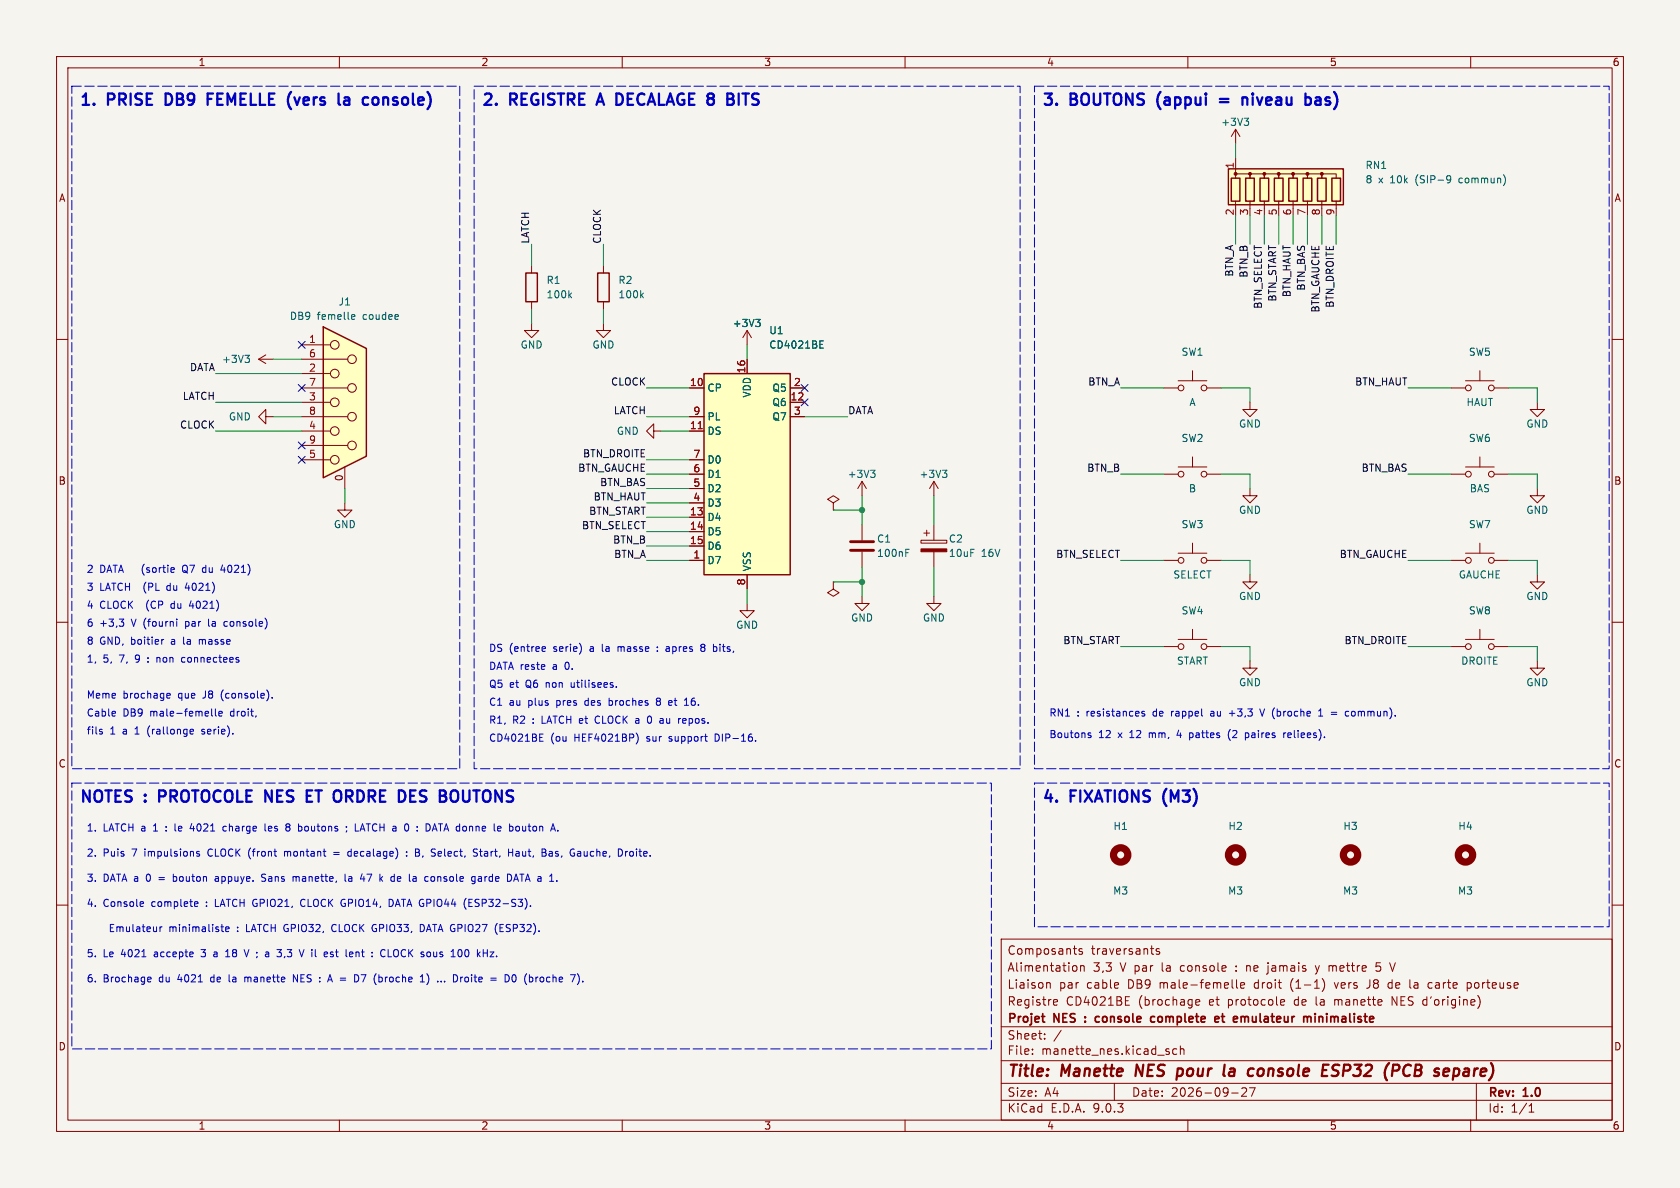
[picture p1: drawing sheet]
<svg xmlns="http://www.w3.org/2000/svg" width="297mm" height="210mm" viewBox="0 0 297 210" stroke-linecap="round" stroke-linejoin="round" font-family="sans-serif">
<defs><g id="words">
<g font-size="2.8" fill="#0000c2">
<text x="14" y="18.8">1.</text>
<text x="19.2" y="18.8">PRISE</text>
<text x="30.1" y="18.8">DB9</text>
<text x="38.4" y="18.8">FEMELLE</text>
<text x="53.4" y="18.8">(vers</text>
<text x="63.1" y="18.8">la</text>
<text x="68.3" y="18.8">console)</text>
<text x="85.1" y="18.8">2.</text>
<text x="90.3" y="18.8">REGISTRE</text>
<text x="106.6" y="18.8">A</text>
<text x="110.6" y="18.8">DECALAGE 8</text>
<text x="131.9" y="18.8">BITS</text>
<text x="184.1" y="18.8">3.</text>
<text x="189.3" y="18.8">BOUTONS</text>
<text x="205.5" y="18.8">(appui</text>
<text x="217.3" y="18.8">=</text>
<text x="222.1" y="18.8">niveau</text>
<text x="234.1" y="18.8">bas)</text>
<text x="14" y="142">NOTES</text>
<text x="25.7" y="142">:</text>
<text x="29" y="142">PROTOCOLE NES</text>
<text x="56.7" y="142">ET</text>
<text x="62.4" y="142">ORDRE</text>
<text x="74.6" y="142">DES</text>
<text x="82.6" y="142">BOUTONS</text>
<text x="184.1" y="142">4.</text>
<text x="189.3" y="142">FIXATIONS</text>
<text x="206.5" y="142">(M3)</text>
</g>
<g font-size="2.8" fill="#840000">
<text x="178" y="190.9">Title:</text>
<text x="187.7" y="190.9">Manette</text>
<text x="201.6" y="190.9">NES</text>
<text x="209.7" y="190.9">pour</text>
<text x="218.7" y="190.9">la</text>
<text x="223.9" y="190.9">console</text>
<text x="237.8" y="190.9">ESP32</text>
<text x="249.6" y="190.9">(PCB</text>
<text x="259.3" y="190.9">separe)</text>
</g>
<g font-size="2.1" fill="#840000">
<text x="178" y="172">Alimentation</text>
<text x="178" y="169">Composants</text>
<text x="192.9" y="169">traversants</text>
<text x="193.2" y="172">3,3</text>
<text x="198.1" y="172">V par</text>
<text x="205.6" y="172">la</text>
<text x="209.1" y="172">console</text>
<text x="219" y="172">: ne</text>
<text x="225" y="172">jamais</text>
<text x="233.6" y="172">y mettre</text>
<text x="244.6" y="172">5</text>
<text x="178" y="178">Registre</text>
<text x="178" y="175">Liaison</text>
<text x="187.2" y="175">par</text>
<text x="188.4" y="178">CD4021BE</text>
<text x="192.2" y="175">cable</text>
<text x="199.5" y="175">DB9</text>
<text x="201.3" y="178">(brochage</text>
<text x="205.3" y="175">male-femelle</text>
<text x="213.9" y="178">et</text>
<text x="217.3" y="178">protocole</text>
<text x="222.1" y="175">droit</text>
<text x="228.7" y="175">(1-1)</text>
<text x="229.2" y="178">de</text>
<text x="233.2" y="178">la</text>
<text x="236.6" y="178">manette</text>
<text x="236.7" y="175">vers</text>
<text x="242.5" y="175">J8</text>
<text x="246.4" y="175">de</text>
<text x="246.9" y="178">NES d'origine)</text>
<text x="250.4" y="175">la</text>
<text x="253.8" y="175">carte</text>
<text x="260.8" y="175">porteuse</text>
<text x="178" y="184">Sheet:</text>
<text x="178" y="181.2">Projet</text>
<text x="186.4" y="181.2">NES</text>
<text x="192.5" y="181.2">:</text>
<text x="194.9" y="181.2">console</text>
<text x="205.3" y="181.2">complete</text>
<text x="217.3" y="181.2">et</text>
<text x="221.2" y="181.2">emulateur</text>
<text x="234.1" y="181.2">minimaliste</text>
<text x="178" y="186.7">File:</text>
<text x="184.1" y="186.7">manette_nes.kicad_sch</text>
<text x="178" y="196.9">KiCad</text>
<text x="178" y="194.1">Size:</text>
<text x="184.7" y="194.1">A4</text>
<text x="185.7" y="196.9">E.D.A.</text>
<text x="193.3" y="196.9">9.0.3</text>
<text x="200" y="194.1">Date:</text>
<text x="207" y="194.1">2026-09-27</text>
<text x="263" y="194.3">Rev:</text>
<text x="263" y="196.9">Id:</text>
<text x="267.1" y="196.9">1/1</text>
<text x="269.4" y="194.3">1.0</text>
</g>
<g font-size="1.8" fill="#840000">
<text x="35" y="11.9">1</text>
<text x="85" y="11.9">2</text>
<text x="135" y="11.9">3</text>
<text x="185" y="11.9">4</text>
<text x="235" y="11.9">5</text>
<text x="285" y="11.9">6</text>
<text x="10.3" y="35.9">A</text>
<text x="285.3" y="35.9">A</text>
<text x="10.3" y="85.9">B</text>
<text x="285.3" y="85.9">B</text>
<text x="10.3" y="135.9">C</text>
<text x="285.3" y="135.9">C</text>
<text x="10.3" y="185.9">D</text>
<text x="285.3" y="185.9">D</text>
<text x="35" y="199.9">1</text>
<text x="85" y="199.9">2</text>
<text x="135" y="199.9">3</text>
<text x="185" y="199.9">4</text>
<text x="235" y="199.9">5</text>
<text x="285" y="199.9">6</text>
</g>
<g font-size="1.8" fill="#006464">
<text x="215.8" y="22.5">+3V3</text>
<text x="241.3" y="32.6">8</text>
<text x="241.3" y="30.1">RN1</text>
<text x="243.7" y="32.6">x</text>
<text x="245.9" y="32.6">10k</text>
<text x="250.5" y="32.6">(SIP-9</text>
<text x="258.4" y="32.6">commun)</text>
<text x="96.5" y="50.4">R1</text>
<text x="96.5" y="52.9">100k</text>
<text x="109.2" y="50.4">R2</text>
<text x="109.2" y="52.9">100k</text>
<text x="51.2" y="56.7">DB9</text>
<text x="56.1" y="56.7">femelle</text>
<text x="59.8" y="54.2">J1</text>
<text x="64.3" y="56.7">coudee</text>
<text x="129.4" y="58">+3V3</text>
<text x="135.9" y="59.3">U1</text>
<text x="39.2" y="64.4">+3V3</text>
<text x="91.9" y="61.8">GND</text>
<text x="104.6" y="61.8">GND</text>
<text x="135.9" y="61.8">CD4021BE</text>
<text x="208.8" y="63.1">SW1</text>
<text x="259.6" y="63.1">SW5</text>
<text x="125" y="69.4">CP</text>
<text x="132.9" y="70.4" transform="rotate(-90 132.9 70.4)">VDD</text>
<text x="136.4" y="69.4">Q5</text>
<text x="136.4" y="72">Q6</text>
<text x="210.2" y="72">A</text>
<text x="259.2" y="72">HAUT</text>
<text x="40.4" y="74.5">GND</text>
<text x="108.9" y="77.1">GND</text>
<text x="125" y="74.5">PL</text>
<text x="125" y="77.1">DS</text>
<text x="136.4" y="74.5">Q7</text>
<text x="218.9" y="75.8">GND</text>
<text x="269.7" y="75.8">GND</text>
<text x="125" y="82.1">D0</text>
<text x="208.8" y="78.3">SW2</text>
<text x="259.6" y="78.3">SW6</text>
<text x="125" y="84.7">D1</text>
<text x="125" y="87.2">D2</text>
<text x="125" y="89.8">D3</text>
<text x="149.8" y="84.7">+3V3</text>
<text x="162.5" y="84.7">+3V3</text>
<text x="210.1" y="87.2">B</text>
<text x="259.7" y="87.2">BAS</text>
<text x="58.9" y="93.6">GND</text>
<text x="125" y="92.3">D4</text>
<text x="125" y="94.8">D5</text>
<text x="208.8" y="93.6">SW3</text>
<text x="218.9" y="91">GND</text>
<text x="259.6" y="93.6">SW7</text>
<text x="269.7" y="91">GND</text>
<text x="125" y="97.4">D6</text>
<text x="125" y="99.9">D7</text>
<text x="132.9" y="101.1" transform="rotate(-90 132.9 101.1)">VSS</text>
<text x="154.9" y="96.1">C1</text>
<text x="154.9" y="98.7">100nF</text>
<text x="167.6" y="96.1">C2</text>
<text x="167.6" y="98.7">10uF</text>
<text x="173.5" y="98.7">16V</text>
<text x="207.3" y="102.5">SELECT</text>
<text x="218.9" y="106.3">GND</text>
<text x="257.8" y="102.5">GAUCHE</text>
<text x="269.7" y="106.3">GND</text>
<text x="130" y="111.4">GND</text>
<text x="150.4" y="110.1">GND</text>
<text x="163.1" y="110.1">GND</text>
<text x="208.8" y="108.8">SW4</text>
<text x="259.6" y="108.8">SW8</text>
<text x="208" y="117.7">START</text>
<text x="258.2" y="117.7">DROITE</text>
<text x="218.9" y="121.5">GND</text>
<text x="269.7" y="121.5">GND</text>
<text x="196.7" y="146.9">H1</text>
<text x="217.1" y="146.9">H2</text>
<text x="237.4" y="146.9">H3</text>
<text x="257.7" y="146.9">H4</text>
<text x="196.7" y="158.3">M3</text>
<text x="217" y="158.3">M3</text>
<text x="237.3" y="158.3">M3</text>
<text x="257.6" y="158.3">M3</text>
</g>
<g font-size="1.8" fill="#a90000">
<text x="218.2" y="29.9" transform="rotate(-90 218.2 29.9)">1</text>
<text x="218.2" y="38.2" transform="rotate(-90 218.2 38.2)">2</text>
<text x="220.7" y="38.2" transform="rotate(-90 220.7 38.2)">3</text>
<text x="223.3" y="38.2" transform="rotate(-90 223.3 38.2)">4</text>
<text x="225.8" y="38.2" transform="rotate(-90 225.8 38.2)">5</text>
<text x="228.3" y="38.2" transform="rotate(-90 228.3 38.2)">6</text>
<text x="230.9" y="38.2" transform="rotate(-90 230.9 38.2)">7</text>
<text x="233.4" y="38.2" transform="rotate(-90 233.4 38.2)">8</text>
<text x="236" y="38.2" transform="rotate(-90 236 38.2)">9</text>
<text x="54.5" y="60.7">1</text>
<text x="54.5" y="63.2">6</text>
<text x="54.5" y="65.8">2</text>
<text x="54.5" y="68.3">7</text>
<text x="54.5" y="70.9">3</text>
<text x="121.9" y="68.3">10</text>
<text x="131.8" y="66.1" transform="rotate(-90 131.8 66.1)">16</text>
<text x="139.7" y="70.9">12</text>
<text x="140.3" y="68.3">2</text>
<text x="54.5" y="73.4">8</text>
<text x="54.5" y="75.9">4</text>
<text x="121.9" y="75.9">11</text>
<text x="122.5" y="73.4">9</text>
<text x="140.3" y="73.4">3</text>
<text x="54.5" y="78.5">9</text>
<text x="54.5" y="81">5</text>
<text x="122.5" y="81">7</text>
<text x="122.5" y="83.6">6</text>
<text x="60.7" y="85.2" transform="rotate(-90 60.7 85.2)">0</text>
<text x="122.5" y="86.1">5</text>
<text x="122.5" y="88.6">4</text>
<text x="121.9" y="91.2">13</text>
<text x="121.9" y="93.7">14</text>
<text x="121.9" y="96.3">15</text>
<text x="122.5" y="98.8">1</text>
<text x="131.8" y="103.6" transform="rotate(-90 131.8 103.6)">8</text>
</g>
<g font-size="1.8" fill="#0f0f0f">
<text x="93.6" y="43.2" transform="rotate(-90 93.6 43.2)">LATCH</text>
<text x="106.3" y="43.2" transform="rotate(-90 106.3 43.2)">CLOCK</text>
<text x="218.1" y="49" transform="rotate(-90 218.1 49)">BTN_A</text>
<text x="220.6" y="49.2" transform="rotate(-90 220.6 49.2)">BTN_B</text>
<text x="225.7" y="53.4" transform="rotate(-90 225.7 53.4)">BTN_START</text>
<text x="228.3" y="52.6" transform="rotate(-90 228.3 52.6)">BTN_HAUT</text>
<text x="230.8" y="51.5" transform="rotate(-90 230.8 51.5)">BTN_BAS</text>
<text x="223.2" y="54.7" transform="rotate(-90 223.2 54.7)">BTN_SELECT</text>
<text x="233.3" y="55.4" transform="rotate(-90 233.3 55.4)">BTN_GAUCHE</text>
<text x="235.9" y="54.5" transform="rotate(-90 235.9 54.5)">BTN_DROITE</text>
<text x="33.5" y="65.7">DATA</text>
<text x="32.2" y="70.8">LATCH</text>
<text x="107.9" y="68.2">CLOCK</text>
<text x="192.3" y="68.2">BTN_A</text>
<text x="239.5" y="68.2">BTN_HAUT</text>
<text x="31.7" y="75.9">CLOCK</text>
<text x="108.4" y="73.3">LATCH</text>
<text x="149.9" y="73.3">DATA</text>
<text x="102.1" y="83.5">BTN_GAUCHE</text>
<text x="103" y="80.9">BTN_DROITE</text>
<text x="192.1" y="83.5">BTN_B</text>
<text x="240.6" y="83.5">BTN_BAS</text>
<text x="104.8" y="88.6">BTN_HAUT</text>
<text x="106" y="86">BTN_BAS</text>
<text x="102.8" y="93.6">BTN_SELECT</text>
<text x="104.1" y="91.1">BTN_START</text>
<text x="108.3" y="96.2">BTN_B</text>
<text x="108.5" y="98.7">BTN_A</text>
<text x="186.6" y="98.7">BTN_SELECT</text>
<text x="236.7" y="98.7">BTN_GAUCHE</text>
<text x="187.9" y="114">BTN_START</text>
<text x="237.6" y="114">BTN_DROITE</text>
</g>
<g font-size="1.8" fill="#0000c2">
<text x="15.2" y="101.4">2</text>
<text x="17.6" y="101.4">DATA</text>
<text x="25.5" y="101.4">(sortie</text>
<text x="32.9" y="101.4">Q7</text>
<text x="36.7" y="101.4">du</text>
<text x="40.1" y="101.4">4021)</text>
<text x="15.2" y="107.7">4</text>
<text x="15.2" y="104.5">3</text>
<text x="17.6" y="107.7">CLOCK</text>
<text x="17.6" y="104.5">LATCH</text>
<text x="25.6" y="104.5">(PL</text>
<text x="26.1" y="107.7">(CP</text>
<text x="30" y="104.5">du</text>
<text x="30.7" y="107.7">du</text>
<text x="33.4" y="104.5">4021)</text>
<text x="34.2" y="107.7">4021)</text>
<text x="15.2" y="110.9">6</text>
<text x="17.6" y="110.9">+3,3</text>
<text x="23.4" y="110.9">V (fourni</text>
<text x="33.2" y="110.9">par</text>
<text x="37.5" y="110.9">la</text>
<text x="40.5" y="110.9">console)</text>
<text x="15.2" y="117.2">1,</text>
<text x="15.2" y="114.1">8</text>
<text x="17.6" y="114.1">GND, boitier</text>
<text x="18.2" y="117.2">5,</text>
<text x="21.2" y="117.2">7,</text>
<text x="24.2" y="117.2">9</text>
<text x="28.4" y="117.2">non</text>
<text x="30.5" y="114.1">a</text>
<text x="32.9" y="114.1">la</text>
<text x="33" y="117.2">connectees</text>
<text x="35.9" y="114.1">masse</text>
<text x="86.4" y="115.3">DS (entree</text>
<text x="86.4" y="118.5">DATA reste</text>
<text x="97.8" y="118.5">a</text>
<text x="98" y="115.3">serie)</text>
<text x="100.2" y="118.5">0.</text>
<text x="104.6" y="115.3">a</text>
<text x="106.9" y="115.3">la</text>
<text x="109.9" y="115.3">masse</text>
<text x="118.8" y="115.3">apres</text>
<text x="125.2" y="115.3">8</text>
<text x="127.6" y="115.3">bits,</text>
<text x="15.2" y="123.6">Meme</text>
<text x="21.7" y="123.6">brochage</text>
<text x="31.6" y="123.6">que</text>
<text x="36.2" y="123.6">J8</text>
<text x="39.5" y="123.6">(console).</text>
<text x="86.4" y="121.7">Q5</text>
<text x="86.4" y="124.8">C1</text>
<text x="90" y="124.8">au</text>
<text x="90.1" y="121.7">et</text>
<text x="93.1" y="121.7">Q6</text>
<text x="93.5" y="124.8">plus</text>
<text x="96.8" y="121.7">non</text>
<text x="98.6" y="124.8">pres</text>
<text x="101.4" y="121.7">utilisees.</text>
<text x="103.9" y="124.8">des</text>
<text x="108.3" y="124.8">broches</text>
<text x="116.9" y="124.8">8</text>
<text x="119.3" y="124.8">et</text>
<text x="122.3" y="124.8">16.</text>
<text x="15.2" y="126.8">Cable</text>
<text x="15.2" y="129.9">fils</text>
<text x="19.4" y="129.9">1</text>
<text x="21.7" y="126.8">DB9</text>
<text x="21.8" y="129.9">a</text>
<text x="24.1" y="129.9">1</text>
<text x="26.5" y="129.9">(rallonge</text>
<text x="26.7" y="126.8">male-femelle</text>
<text x="36.3" y="129.9">serie).</text>
<text x="41" y="126.8">droit,</text>
<text x="86.4" y="128">R1,</text>
<text x="86.4" y="131.2">CD4021BE</text>
<text x="90.6" y="128">R2</text>
<text x="94.3" y="128">:</text>
<text x="96" y="128">LATCH et</text>
<text x="97.3" y="131.2">(ou</text>
<text x="101.6" y="131.2">HEF4021BP)</text>
<text x="105.9" y="128">CLOCK</text>
<text x="113.2" y="128">a</text>
<text x="114.6" y="131.2">sur</text>
<text x="115.5" y="128">0</text>
<text x="117.9" y="128">au</text>
<text x="118.7" y="131.2">support</text>
<text x="121.4" y="128">repos.</text>
<text x="127" y="131.2">DIP-16.</text>
<text x="185.4" y="130.6">Boutons</text>
<text x="185.4" y="126.8">RN1</text>
<text x="190.4" y="126.8">:</text>
<text x="192.2" y="126.8">resistances</text>
<text x="194.2" y="130.6">12</text>
<text x="197.8" y="130.6">x</text>
<text x="200" y="130.6">12</text>
<text x="203.6" y="130.6">mm,</text>
<text x="204.1" y="126.8">de</text>
<text x="207.5" y="126.8">rappel</text>
<text x="208.8" y="130.6">4</text>
<text x="211.1" y="130.6">pattes</text>
<text x="214.7" y="126.8">au</text>
<text x="218.1" y="126.8">+3,3</text>
<text x="218.2" y="130.6">(2</text>
<text x="221.4" y="130.6">paires</text>
<text x="223.9" y="126.8">V (broche</text>
<text x="228.4" y="130.6">reliees).</text>
<text x="237" y="126.8">=</text>
<text x="239.7" y="126.8">commun).</text>
<text x="15.2" y="147.1">1.</text>
<text x="18.2" y="147.1">LATCH a</text>
<text x="27.4" y="147.1">1</text>
<text x="31.6" y="147.1">le</text>
<text x="34.5" y="147.1">4021</text>
<text x="40.5" y="147.1">charge</text>
<text x="48.1" y="147.1">les</text>
<text x="52" y="147.1">8</text>
<text x="54.4" y="147.1">boutons</text>
<text x="63.1" y="147.1">;</text>
<text x="64.8" y="147.1">LATCH a</text>
<text x="76.4" y="147.1">:</text>
<text x="78.2" y="147.1">DATA donne</text>
<text x="90.6" y="147.1">le</text>
<text x="93.5" y="147.1">bouton</text>
<text x="15.2" y="151.5">2.</text>
<text x="15.2" y="156">3.</text>
<text x="18.2" y="151.5">Puis</text>
<text x="18.2" y="156">DATA a</text>
<text x="23.4" y="151.5">7</text>
<text x="25.8" y="151.5">impulsions</text>
<text x="26.1" y="156">0</text>
<text x="28.5" y="156">=</text>
<text x="31.3" y="156">bouton</text>
<text x="37.2" y="151.5">CLOCK</text>
<text x="38.9" y="156">appuye.</text>
<text x="44.6" y="151.5">(front</text>
<text x="47.3" y="156">Sans</text>
<text x="51.1" y="151.5">montant</text>
<text x="53" y="156">manette,</text>
<text x="60" y="151.5">=</text>
<text x="62.4" y="156">la</text>
<text x="62.8" y="151.5">decalage)</text>
<text x="65.4" y="156">47</text>
<text x="69" y="156">k</text>
<text x="71.2" y="156">de</text>
<text x="73.3" y="151.5">:</text>
<text x="74.6" y="156">la</text>
<text x="75.1" y="151.5">B,</text>
<text x="77.6" y="156">console</text>
<text x="78.1" y="151.5">Select,</text>
<text x="85.8" y="151.5">Start,</text>
<text x="86.1" y="156">garde</text>
<text x="92.1" y="151.5">Haut,</text>
<text x="92.6" y="156">DATA a</text>
<text x="98.3" y="151.5">Bas,</text>
<text x="103.5" y="151.5">Gauche,</text>
<text x="112.2" y="151.5">Droite.</text>
<text x="15.2" y="160.4">4.</text>
<text x="18.2" y="160.4">Console</text>
<text x="26.9" y="160.4">complete</text>
<text x="36.7" y="160.4">:</text>
<text x="38.5" y="160.4">LATCH GPIO21,</text>
<text x="54" y="160.4">CLOCK</text>
<text x="61.4" y="160.4">GPIO14,</text>
<text x="70" y="160.4">DATA GPIO44</text>
<text x="83.7" y="160.4">(ESP32-S3).</text>
<text x="19.9" y="164.9">Emulateur</text>
<text x="30.6" y="164.9">minimaliste</text>
<text x="44.6" y="164.9">LATCH GPIO32,</text>
<text x="60.1" y="164.9">CLOCK</text>
<text x="67.5" y="164.9">GPIO33,</text>
<text x="76.1" y="164.9">DATA GPIO27</text>
<text x="89.8" y="164.9">(ESP32).</text>
<text x="15.2" y="169.3">5.</text>
<text x="15.2" y="173.7">6.</text>
<text x="18.2" y="169.3">Le</text>
<text x="18.2" y="173.7">Brochage</text>
<text x="21.5" y="169.3">4021</text>
<text x="27.5" y="169.3">accepte</text>
<text x="28.2" y="173.7">du</text>
<text x="31.7" y="173.7">4021</text>
<text x="36.1" y="169.3">3</text>
<text x="37.7" y="173.7">de</text>
<text x="38.5" y="169.3">a</text>
<text x="40.8" y="169.3">18</text>
<text x="41.1" y="173.7">la</text>
<text x="44.1" y="173.7">manette</text>
<text x="44.4" y="169.3">V ;</text>
<text x="48.4" y="169.3">a</text>
<text x="50.7" y="169.3">3,3</text>
<text x="52.9" y="173.7">NES :</text>
<text x="54.9" y="169.3">V il</text>
<text x="59.5" y="173.7">A =</text>
<text x="59.6" y="169.3">est</text>
<text x="63.6" y="169.3">lent</text>
<text x="64.5" y="173.7">D7</text>
<text x="68.2" y="173.7">(broche</text>
<text x="68.4" y="169.3">:</text>
<text x="70.2" y="169.3">CLOCK</text>
<text x="76.6" y="173.7">1)</text>
<text x="77.5" y="169.3">sous</text>
<text x="79.8" y="173.7">...</text>
<text x="82.8" y="173.7">Droite</text>
<text x="83.1" y="169.3">100</text>
<text x="87.9" y="169.3">kHz.</text>
<text x="89.6" y="173.7">=</text>
<text x="92.4" y="173.7">D0</text>
<text x="96" y="173.7">(broche</text>
</g>
</g></defs>
<path d="M0 0h297v210h-297z" fill="#f5f4ef" stroke="#f5f4ef" stroke-width=".18"/>
<g fill="none" stroke="#840000" stroke-width=".18">
<path d="M10 10h277v190h-277zM12 12h273v186h-273zM60 10v2M110 10v2M160 10v2M210 10v2M260 10v2M94 57.2v1.2h1.2l-1.2 1.3-1.3-1.3h1.3M94 47v1.3M94 53.3v1.3M106.7 57.2v1.2h1.2l-1.2 1.3-1.3-1.3h1.3M106.7 47v1.3"/>
<path d="M106.7 53.3v1.3M132.1 58.4l-.8 1.3M132.1 58.4l.7 1.3M132.1 58.4v2.6M10 60h2M115.6 76.2v-1.3l-1.3 1.3 1.3 1.3v-1.3h1.2M285 60h2M61 88.9v1.3h1.2l-1.2 1.2-1.3-1.2h1.3M147.3 88.9l1-.6-1-.7-1 .7 1 .6v1.3M147.3 90.2h.1M152.4 85.1v2.5M152.4 92.7v2.8"/>
<path d="M152.4 97.5v2.8M152.4 85.1l-.8 1.3M152.4 85.1l.8 1.3M162.8 95.5h4.6v.5h-4.6zM163.3 94.2h1M163.8 93.7v1M165.1 85.1l-.8 1.3M165.1 85.1l.8 1.3M165.1 85.1v2.5M165.1 92.7v2.8M165.1 97.5v2.8M10 110h2"/>
<path d="M132.1 106.7v1.3h1.2l-1.2 1.2-1.3-1.2h1.3M147.3 102.9v1.2l1 .7-1 .6-1-.6 1-.7M147.3 102.9h.1M152.4 105.4v1.3h1.3l-1.3 1.3-1.3-1.3h1.3M165.1 105.4v1.3h1.3l-1.3 1.3-1.3-1.3h1.3M285 110h2M10 160h2M177 166h108v32h-108zM185.1 173.8h.5l.1 .9M186.3 177.6h.6M186.3 176.8l.4-.1 .3 .4-.8 .1M189.9 170.7l.3 .1 .2 .2-.1 .6-.4 .1"/>
<path d="M191 170.8l.2-.1 .4 .1 .1 .9M191 170.7v1M191.3 167.8l-.3-.1-.3 .2 .1 .2 .5 .2v.3h-.6M199 177.7h.7M199 176.9h.5M199 176.2h.7M203.4 167.7h.6M203.8 168.7h.2M205 167.8l-.4-.1-.2 .2 .1 .2 .5 .2v.3h-.6M211.4 177.2l.7-.1-.1-.3-.4-.1-.2 .2 .1 .7h.5M217.8 174.5l.2 .2M218.5 171.6v.1"/>
<path d="M218.5 170.8v.1M218.6 173.2v1.3l.2 .2M219.3 174.2l.7-.1v-.3l-.5-.1-.2 .2 .1 .7h.6M224.2 170.2v.1M224.2 170.7v1.3l-.2 .2M226.5 177.6h.5M226.5 176.8l.4-.1 .2 .4-.7 .1M232.5 170.7l.4 1M232.9 171.7l-.2 .4-.2 .1M233.2 170.7l-.3 1M233.8 173.1a1.74 1.74 0 0 1-.1 2.2M235.9 173.7l.3 1"/>
<path d="M236 176.7v1M236 176.8h.1M242 174.6l-.4 .1M243.2 171.6l.3 .1 .5-.1M244 170.2h-.7l-.1 .7 .3-.1h.5M245.4 174.4l.1 .2 .5 .1M246 173.7l-.5 .1-.1 .2M246.1 177.7v-1.5l.9 1.5M246.7 170.2l-.5 1.5M249.3 174.6l.2 .1M252.6 173.8h.6M252.6 174.6h.6"/>
<path d="M259.4 173.8l.4-.1 .3 .3v.4l-.1 .2h-.6M259.4 173.7v1.5M285 160h2M60 198v2M110 198v2M160 198v2M177 194.5h108M177 191.5h108M177 187.5h108M177 181.5h108M182.5 186.3v.1M182.5 185.5v.1"/>
<path d="M184.7 183.6v.1M184.7 182.8v.1M187.6 182.1l-1.3 2M197 191.5v3M206.5 185.9l.2 .2-.2 .3M206.5 185.4l.2 .1M208 185.5l-.4-.1-.3 .3v.4l.2 .2h.5M208.7 185.5l.2-.1 .3 .1 .1 .9M208.7 184.9v1.5M210 198v2M217.7 193.2h1.2M219.5 192.4l.6-.1 .2 .1 .1 .3-.9 1.1h.9"/>
<path d="M220.9 192.3h1l-.7 1.5M260 198v2M261 191.5v6.5M270.3 196.6h.9M270.3 195.5l.4-.4v1.5"/>
</g>
<path d="M201 188.2l-.3 2M208.4 188.9l.6 .1M208.8 190.1l-.5 .1M216.5 188.2l-.2 1.7M218 188.9l-.5 .1M218.1 189.4h-.5a.4 .4 0 0 0-.3 .4 .4 .4 0 0 0 .2 .4h.5M223.3 189a.59 .59 0 0 0-.9 .3v.7a.53 .53 0 0 0 .8 0M236.8 188.3a.85 .85 0 0 0-1.1 .1 .45 .45 0 0 0 .2 .8l.4 .1a.49 .49 0 0 1 .3 .5 .49 .49 0 0 1-.4 .4l-.8-.1M248.9 188.2a1.2 1.2 0 0 0-.5 1.9l.2 .1 .5-.1M257.3 188.9l.5 .1 .2 .3-.1 .5-.4 .4" fill="none" stroke="#840000" stroke-width=".4"/>
<g fill="none" stroke="#840000" stroke-width=".3">
<path d="M184.1 179.7h.6M191.8 179.8v.1M194.3 179.8l-.4-.1-.2 .1M204.1 179.8l-.4-.1-.2 .1M215 179.7l.4 .1 .1 .2-.7 .2M215.9 179.7h.6M216.1 179.2v1.3l.4 .2M219.6 179.7l.4 .1 .1 .1M220.1 179.9v.8M220.6 179.8l-.3-.1-.2 .2M232.5 179.2v.1M232.5 179.7v1"/>
<path d="M233.2 179.7v1M233.6 179.7l-.4 .1M184.6 180.7h.1M191.8 180.5v.2M193.7 180.5l.2 .2 .4-.1M203.5 180.5l.2 .2 .4-.1M215.4 180.6l-.4 .1"/>
</g>
<path d="M100.7 52.2l.3 .4M101 51.8l-.4 .5M113.4 52.2l.3 .4M113.7 51.8l-.4 .5M133.6 56.5h.8l-.4 .4M134.1 56.9l.3 .3v.3l-.3 .2M153.9 83.1h.8l-.4 .5M154.5 83.6l.2 .3v.3l-.2 .2M160.1 97.7h.5M160.1 97.1h.6M166.6 83.1h.8l-.4 .5M167.2 83.6l.2 .3v.3l-.2 .2" fill="none" stroke="#006464" stroke-width=".18"/>
<path d="M150.4 95.8h4M150.4 97.3h4" fill="none" stroke="#840000" stroke-width=".51"/>
<path d="M162.8 97h4.6v.5h-4.6z" fill="#840000" stroke="#840000" stroke-width=".18"/>
<path d="M93 48.3h2v5h-2zM105.7 48.3h2v5h-2z" fill="none" stroke="#840000" stroke-width=".25"/>
<path d="M124.5 66h15.2v35.6h-15.2z" fill="#ffffc2"/>
<path d="M124.5 66h15.2v35.6h-15.2z" fill="none" stroke="#840000" stroke-width=".25"/>
<g fill="none" stroke="#840000" stroke-width=".18">
<path d="M121.9 68.6h2.6M121.9 73.7h2.6M121.9 76.2h2.6M132.1 63.5v2.5M139.7 68.6h2.5M139.7 73.7h2.5M139.7 71.1h2.5M205.7 68.6h2.6M208.3 67.3h5.1M210.8 65.5v1.8M213.4 68.6h2.5M221 71.1v1.3h1.2l-1.2 1.3-1.3-1.3h1.3"/>
<path d="M256.5 68.6h2.6M259.1 67.3h5.1M261.6 65.5v1.8M264.2 68.6h2.5M271.8 71.1v1.3h1.2l-1.2 1.3-1.3-1.3h1.3M121.9 81.3h2.6M121.9 83.8h2.6M121.9 86.4h2.6M121.9 88.9h2.6M121.9 91.4h2.6M121.9 94h2.6M121.9 96.5h2.6"/>
<path d="M121.9 99.1h2.6M205.7 83.8h2.6M205.7 99.1h2.6M208.3 82.6h5.1M208.3 97.8h5.1M210.8 80.8v1.8M210.8 96v1.8M213.4 83.8h2.5M213.4 99.1h2.5M221 86.4v1.2h1.2l-1.2 1.3-1.3-1.3h1.3M256.5 83.8h2.6M256.5 99.1h2.6"/>
<path d="M259.1 82.6h5.1M259.1 97.8h5.1M261.6 80.8v1.8M261.6 96v1.8M264.2 83.8h2.5M264.2 99.1h2.5M271.8 86.4v1.2h1.2l-1.2 1.3-1.3-1.3h1.3M132.1 101.6v2.5M205.7 114.3h2.6M208.3 113h5.1M210.8 111.3v1.7M213.4 114.3h2.5"/>
<path d="M221 101.6v1.3h1.2l-1.2 1.2-1.3-1.2h1.3M221 116.8v1.3h1.2l-1.2 1.3-1.3-1.3h1.3M256.5 114.3h2.6M259.1 113h5.1M261.6 111.3v1.7M264.2 114.3h2.5M271.8 101.6v1.3h1.2l-1.2 1.2-1.3-1.2h1.3M271.8 116.8v1.3h1.2l-1.2 1.3-1.3-1.3h1.3"/>
<circle cx="208.8" cy="68.6" r=".51"/>
<circle cx="212.9" cy="68.6" r=".51"/>
<circle cx="259.6" cy="68.6" r=".51"/>
<circle cx="263.7" cy="68.6" r=".51"/>
<circle cx="208.8" cy="83.8" r=".51"/>
<circle cx="208.8" cy="99.1" r=".51"/>
<circle cx="212.9" cy="99.1" r=".51"/>
<circle cx="212.9" cy="83.8" r=".51"/>
<circle cx="259.6" cy="99.1" r=".51"/>
<circle cx="259.6" cy="83.8" r=".51"/>
<circle cx="263.7" cy="99.1" r=".51"/>
<circle cx="263.7" cy="83.8" r=".51"/>
<circle cx="208.8" cy="114.3" r=".51"/>
<circle cx="212.9" cy="114.3" r=".51"/>
<circle cx="259.6" cy="114.3" r=".51"/>
<circle cx="263.7" cy="114.3" r=".51"/>
</g>
<path d="M123.4 75.8h.8" fill="none" stroke="#a90000" stroke-width=".18"/>
<path d="M145 60.9h.4M145 61.5h.6M145 60.3h.6" fill="none" stroke="#006464" stroke-width=".18"/>
<g fill="none" stroke="#840000" stroke-width="1.3">
<circle cx="198.1" cy="151.1" r="1.27"/>
<circle cx="218.4" cy="151.1" r="1.27"/>
<circle cx="238.8" cy="151.1" r="1.27"/>
<circle cx="259.1" cy="151.1" r="1.27"/>
</g>
<path d="M57.1 57.8l7.7 3.8v19l-7.7 3.9z" fill="#ffffc2"/>
<path d="M57.1 57.8l7.7 3.8v19l-7.7 3.9z" fill="none" stroke="#840000" stroke-width=".25"/>
<g fill="none" stroke="#840000" stroke-width=".18">
<path d="M53.3 61h5.1M53.3 63.5h8.2M53.3 66h5.1M53.3 68.6h8.2M53.3 71.1h5.1M53.3 73.7h8.2M53.3 76.2h5.1M53.3 78.7h8.2M53.3 81.3h5.1M61 82.6v3.8"/>
<circle cx="59.2" cy="66" r=".76"/>
<circle cx="59.2" cy="76.2" r=".76"/>
<circle cx="59.2" cy="61" r=".76"/>
<circle cx="59.2" cy="71.1" r=".76"/>
<circle cx="62.2" cy="68.6" r=".76"/>
<circle cx="62.2" cy="73.7" r=".76"/>
<circle cx="62.2" cy="63.5" r=".76"/>
<circle cx="62.2" cy="78.7" r=".76"/>
<circle cx="59.2" cy="81.3" r=".76"/>
</g>
<path d="M62.3 55.6l.4 .1v.2l-.6 .1M62.7 56.4l-.4 .1" fill="none" stroke="#006464" stroke-width=".18"/>
<path d="M217.2 29.8h20.3v6.4h-20.3z" fill="#ffffc2"/>
<path d="M217.2 29.8h20.3v6.4h-20.3zM217.7 31.5h1.5v4.1h-1.5zM220.2 31.5h1.5v4.1h-1.5zM222.8 31.5h1.5v4.1h-1.5zM225.3 31.5h1.5v4.1h-1.5zM227.8 31.5h1.6v4.1h-1.6zM230.4 31.5h1.5v4.1h-1.5zM232.9 31.5h1.5v4.1h-1.5zM235.5 31.5h1.5v4.1h-1.5z" fill="none" stroke="#840000" stroke-width=".25"/>
<g fill="#840000" stroke="#840000" stroke-width=".18">
<circle cx="218.4" cy="30.7" r=".25"/>
<circle cx="221" cy="30.7" r=".25"/>
<circle cx="223.5" cy="30.7" r=".25"/>
<circle cx="226.1" cy="30.7" r=".25"/>
<circle cx="228.6" cy="30.7" r=".25"/>
<circle cx="231.1" cy="30.7" r=".25"/>
<circle cx="233.7" cy="30.7" r=".25"/>
</g>
<g fill="none" stroke="#840000" stroke-width=".18">
<path d="M218.4 31.5v-.8h2.6v.8v-.8h2.5v.8v-.8h2.6v.8v-.8h2.5v.8v-.8h2.5v.8v-.8h2.6v.8v-.8h2.5v.8M218.4 22.9v2.5M218.4 27.9v2.6M218.4 35.6v1.2M218.4 22.9l-.7 1.2M218.4 22.9l.8 1.2M221 35.6v1.2M223.5 35.6v1.2M226.1 35.6v1.2M228.6 35.6v1.2M231.1 35.6v1.2M233.7 35.6v1.2"/>
<path d="M236.2 35.6v1.2M45.7 63.5l1.3 .8M45.7 63.5h2.6M47 73.7v-1.3l-1.3 1.3 1.3 1.2v-1.2h1.3M47 62.7l-1.3 .8M121.9 68.6h2.6M121.9 73.7h2.6M121.9 76.2h2.6M132.1 63.5v2.5M139.7 68.6h2.5M139.7 73.7h2.5M139.7 71.1h2.5"/>
<path d="M121.9 81.3h2.6M121.9 83.8h2.6M121.9 86.4h2.6M121.9 88.9h2.6M121.9 91.4h2.6M121.9 94h2.6M121.9 96.5h2.6M121.9 99.1h2.6M132.1 101.6v2.5"/>
</g>
<path d="M220 20.9h.7l-.4 .5M220.5 21.4l.2 .2v.3l-.2 .3M256 31.1l.4 .1a.84 .84 0 0 1-.3 1.1h-.2M256.5 31.6l-.3 .2h-.2M133.6 56.5h.8l-.4 .4M134.1 56.9l.3 .3v.3l-.3 .2M43.3 62.8h.8l-.4 .5M43.9 63.3l.2 .2v.3l-.2 .3M145 60.9h.4M145 61.5h.6M145 60.3h.6" fill="none" stroke="#006464" stroke-width=".18"/>
<g fill="none" stroke="#009600" stroke-width=".18">
<path d="M218.4 25.4v2.5M218.4 38.1v5.1M221 38.1v5.1M223.5 38.1v5.1M226.1 38.1v5.1M228.6 38.1v5.1M231.1 38.1v5.1M233.7 38.1v5.1M236.2 38.1v5.1M94 43.2v3.8M94 54.6v2.6M106.7 43.2v3.8"/>
<path d="M106.7 54.6v2.6M38.1 76.2h15.2M38.1 66h15.2M38.1 71.1h15.2M48.3 73.7h5M48.3 63.5h5M114.3 68.6h7.6M114.3 73.7h7.6M116.8 76.2h5.1M132.1 61v2.5M142.2 73.7h7.7M198.1 68.6h7.6"/>
<path d="M215.9 68.6h5.1v2.5M248.9 68.6h7.6M266.7 68.6h5.1v2.5M61 86.4v2.5M114.3 83.8h7.6M114.3 99.1h7.6M114.3 96.5h7.6M114.3 94h7.6M114.3 91.4h7.6M114.3 88.9h7.6M114.3 86.4h7.6M114.3 81.3h7.6"/>
<path d="M147.3 90.2h5.1M152.4 87.6v5.1M165.1 87.6v5.1M198.1 83.8h7.6M198.1 99.1h7.6M215.9 83.8h5.1v2.6M215.9 99.1h5.1v2.5M248.9 83.8h7.6M248.9 99.1h7.6M266.7 83.8h5.1v2.6M266.7 99.1h5.1v2.5M132.1 104.1v2.6"/>
<path d="M147.3 102.9h5.1M152.4 100.3v5.1M165.1 100.3v5.1M198.1 114.3h7.6M215.9 114.3h5.1v2.5M248.9 114.3h7.6M266.7 114.3h5.1v2.5"/>
</g>
<path d="M52.7 78.1l1.2 1.2M52.7 68l1.2 1.2M52.7 60.4l1.2 1.2M53.9 78.1l-1.2 1.2M53.9 68l-1.2 1.2M53.9 60.4l-1.2 1.2M141.6 68l1.2 1.2M141.6 70.5l1.2 1.2M142.8 68l-1.2 1.2M142.8 70.5l-1.2 1.2M52.7 80.7l1.2 1.2M53.9 80.7l-1.2 1.2" fill="none" stroke="#000084" stroke-width=".18"/>
<g fill="none" stroke="#0000c2" stroke-width=".18">
<path d="M32.5 100a.9 .9 0 0 0 0 1.1M39.3 99.9l-.3 .9h.8M21.1 109.4h.8l-.5 .5M21.6 109.9l.3 .3v.3l-.3 .2M26.2 116.9v.2M26.2 116.3v.1M27.7 116.2v.9M27.9 116.2l-.2 .1M28.9 113l-.3 .2M31.2 109.4v.2M31.2 109.9v.8M32.6 116.2l-.4 .1-.1 .2 .1 .4 .4 .2"/>
<path d="M33.1 103l-.3 .9h.7M33.8 106.2l-.3 .9h.8M35.2 113v.9M35.4 113l-.2 .2M35.8 101.1l.5 .1M36.3 100.3l-.5 .2M36.9 109.4v1.1l.2 .2M40.1 109.9h-.4l-.1 .2 .1 .5 .4 .1M96 114.3l.4 .1v.2l-.6 .1M96.4 115.1l-.4 .1M109.3 114.3v.9M109.4 114.3l-.1 .1"/>
<path d="M116.2 115v.2M116.2 114.4v.1M117.8 114.4h.5M118.3 114.6l-.4 .1-.2 .2 .2 .3 .4-.1M124.1 114.4l-.2 .3 .1 .3 .1 .2 .4-.1 .1-.2v-.2l-.2-.3M124.1 114.4l-.2-.2 .2-.3h.3l.2 .2-.2 .3M124.1 114.4h.3M126.7 114.4v.6M17.9 129.3l.2 .2-.2 .3M17.9 128.9l.2 .1M20.4 125.8v.2l-.6 .2M29.6 123.4h.4"/>
<path d="M29.6 122.6h.3l.2 .3-.6 .1M33.8 128.9l.3 .1 .1 .2-.6 .1M34.1 129.7l-.3 .1M35.7 129.7l.1 .1M35.8 128.9l-.1 .2 .1 .2M37.4 125.3v1.1l.2 .2M38.1 125.3v1.1l.2 .2M38.7 126.2l.6-.2-.1-.2-.3-.1-.2 .2v.6h.5M48.1 123.3v.1M95.4 130.4h.4M95.4 131h.6M95.4 129.8h.6"/>
<path d="M105.4 126.6l-.2 .5 .2 .7M107.7 123.4v1.3M107.7 124.6l.1 .1M107.8 123.8l-.1 .1M109 121.4v.1M112.5 129.6a1.49 1.49 0 0 1 0 1.9M112.5 127h.3M112.5 127.9h.3M112.5 127.4h.3M114.8 126.6h.2M115 127.8l-.2 .1M116.3 124l-.2 .1-.1 .3 .2 .2 .3 .1"/>
<path d="M116.3 124h.2M116.5 123.4l-.3 .1-.2 .2 .3 .3M117.1 127l.1 .2v.7M117.2 127.8l-.4 .1M117.2 127.3l-.4 .1M118.4 123.8l.4 .1M118.8 124.6l-.4 .1M118.8 124.1l-.6 .2M121 124.7h.7M121.1 127h-.2l-.2 .2v.6l.4 .1M121.2 123.6l.2-.2v1.3M121.3 127.3l-.6 .1"/>
<path d="M126.7 129.8h-.3v1.2h.3M133.6 130.9v.1M192.4 129.9l.4 .1 .1 .2-.2 .2-.3-.1M192.4 129.6h.4M202.3 125.8l-.3-.1-.2 .2 .1 .2 .4 .1v.3h-.5M208.4 129.1l-.3 .9h.8M210.3 130.3l.4 .1M210.3 129.5v1.3M210.7 129.5l-.4 .1M214.2 125.7l-.1 .1M214.2 126.1l-.2 .2 .2 .3M217.3 126.1h1"/>
<path d="M217.5 128.9a1.46 1.46 0 0 0 0 2M220.2 129.6l.3-.1 .3 .3-.1 .5h-.5M222.7 125.3l.4 1.3 .5-1.3M226.9 129.5v.9M227.3 129.5l-.4 .3M228.1 129.5h-.2l-.2 .2v.6l.4 .1M228.3 129.9l-.6 .1M233.1 126.6h.7M233.1 125.7l.4-.4v1.3M235.4 125.9h.9M235.4 126.3h.9M239.3 125.7l-.3 .1-.1 .2 .1 .5 .3 .1"/>
<path d="M25.2 159.4l.2 .3-.6 .1M29.4 146.8v.1M29.4 146.1v.1M30.6 154.5v1.3M30.6 155.7l.2 .1M30.8 154.9l-.2 .1M30.9 145.6v1.1l.2 .2M33.9 145.6l-.3 .9h.8M34.6 159.4l.3 .1 .1 .2-.6 .1M35.2 150.6l-.3-.1-.1 .2v.2l.4 .1v.3h-.4M38.4 154.9l-.3 .1M38.5 155.3h-.3l-.2 .2 .1 .2 .4 .1"/>
<path d="M40 146.1h-.3l-.3 .2 .1 .5h.5M44.1 150.3l-.2 .4 .2 .8M46.2 155.7h.6M46.8 145.6v1.1l.2 .2M47 154.6l-.5-.1-.3 .3 .2 .3 .4 .2M47.6 146.1l-.1 .1v.5l.1 .2M48.1 146.4l-.6 .1M50.3 150.5v.9M50.7 150.5l-.4 .1M50.8 145.6h.2l.3 .3-.3 .3M50.8 146.2h.2M51 146.2l.3 .2v.3l-.2 .1-.3 .1"/>
<path d="M51.9 155l.3-.1 .2 .2M52.4 155.1v.7M52.5 154.9l-.1 .2M53.6 159a.68 .68 0 0 0-.5 .6 .68 .68 0 0 0 .5 .6M53.9 146.2v.6M59 150.7h1M59 151h1M60.7 159h.2M60.8 159.7h.3M61 154.5v1.1l.2 .2M61.2 146.1v.1M61.3 146.8l-.1 .2"/>
<path d="M61.6 151.3h.5M61.6 150.6h.5M62 154.9l-.3 .1M62.1 155.3h-.3l-.2 .2 .1 .2 .4 .1M62.1 150.1v1.3M63.7 146.9l.4-1.3 .4 1.3M63.7 155.4h.8M63.8 146.5h.6M68.8 159a.64 .64 0 0 1 .7 .6 .64 .64 0 0 1-.7 .6zM70.4 154.9h.3M70.4 155.8h.3M70.9 155.3l-.6 .1"/>
<path d="M71.9 151.2v.2M71.9 150.6v.1M73.8 146.8v.1M73.8 146.1v.1M76 145.9l-.2-.2-.5-.1v1.3l.5-.1 .2-.2M76.4 154.9l.3 .1 .1 .2v.5l-.4 .1M77.5 145.6h.7M77.6 150.5l-.2 .2v.5l.2 .2M78.1 150.8l-.7 .1M82.9 159.6h.4M83.5 159h-.6v1.2h.6M83.9 150.7l.4 .1 .1 .3-.2 .3h-.3"/>
<path d="M83.9 150.1h.5M84.6 155h.5v.8M84.8 150.5h.4M84.9 150.1v1.1l.3 .2M85.1 155.3h-.4l-.2 .2 .2 .3 .4-.1M89.9 150.7h.7M90.1 145.6v1.3M90.1 146.8l.1 .1M90.2 146.1h-.1M90.6 150.1v1.3M90.8 155.8l.4-1.3 .5 1.3M90.9 155.4h.6"/>
<path d="M91.2 150.6h.5M91.8 150.8l-.4 .1-.2 .1 .2 .4 .4-.1M91.9 154.5h.7M92.9 146.8l-.2 .1-.3-.1M92.9 146.1v.8M97.1 150.6h.5v.8M97.6 150.8l-.4 .1-.2 .1 .2 .4 .4-.1M102.2 150.5h.3l.2 .2v.7M102.7 151.3l-.5 .1M102.7 150.8l-.5 .1M111 150.5l-.4 .2M111.7 150.5l-.3 .1-.1 .1 .1 .5 .3 .2"/>
<path d="M25.1 169.1h.7M25.3 160.2h-.1M26.3 172.7l.3 .1 .1 .2-.6 .2M26.6 173.5l-.3 .1M28.5 163.8h.1M30 163.8v.9M30.2 163.8l-.2 .2M34.9 160.2h-.3M38 168.3h-.2M38 168.6l-.2 .2 .2 .3M39.9 169.1h.7M39.9 168.2l.4-.3v1.2"/>
<path d="M40 163.9l.3-.1 .2 .3-.6 .2M40 164.6h.4M40.5 172.3v1.1l.2 .2M42 164.6v.1M42 163.9v.1M43.2 167.9l.4 1.2 .4-1.2M43.3 172.7v.9M43.6 163.4v1.3h.6M43.6 172.7l-.3 .2M51.9 173.6v-1.3l.7 1.3M53.7 167.9l-.4 1.2M58.3 172.3l.5 1.3"/>
<path d="M58.4 168.5l.5 .4-.1 .2h-.4M58.8 164.5l.3 .2 .3-.1M58.9 168.3h-.3l-.2 .2M59.4 163.5l-.3-.1-.3 .2M61 160.2h-.3M62.9 168.3v.8M63.3 168.3l-.4 .1M63.4 172.6v.7M63.8 172.3h.9M67.1 172.7l.4 .1 .1 .2-.1 .5-.4 .1M68 167.9a.59 .59 0 0 0-.7 .6 .59 .59 0 0 0 .7 .6M69.8 167.9a.9 .9 0 0 0 0 1.2"/>
<path d="M74.3 173.6h.7M74.8 163.5l.2 .5-.2 .6M75.5 172.1a1.46 1.46 0 0 1 0 2M75.5 164.3h.6M75.8 163.4l-.4 1.3M76.8 169.1h.2M80.9 173l-.2-.6-.5-.1v1.3M81.4 172.7v.9M81.8 172.7l-.4 .3M82.4 172.7l-.2 .3v.3l.2 .3M82.7 167.9h-.1a.68 .68 0 0 0-.5 .6 .68 .68 0 0 0 .5 .6h.1M86.6 168.3h.7l-.7 .8h.7"/>
<path d="M88.4 164.7h.6M88.4 163.4h.6M88.4 164h.4M89.9 172.5l-.6-.2v1.3M90.6 172.5l.2-.2 .3 .1 .1 .4v.5M95.5 172.9v.6M103 173.5v.1"/>
</g>
<g fill="none" stroke="#0000c2" stroke-width=".4">
<path d="M29.8 16.5h-.5v2h.5M36.7 17.5h.7M37.7 16.5h-1v2M52 17.2l.5 1.3M60.8 18.2l.3 .3 .7-.1M60.9 17.3l.2-.1 .6 .1 .1 1.2M61.8 17.7l-.7 .1-.3 .3M66.2 17.2a.54 .54 0 0 1 .7 .4v.6a.54 .54 0 0 1-.7 .3M105.6 18h1M106.1 16.5l-.7 2M109.4 16.5l.5 .3M109.9 18.2l-.5 .3"/>
<path d="M130.6 16.5v2M215.7 17.5h1.5M215.7 18.1h1.5M219.7 17.3l.2-.1 .5 .1 .1 1.2M231.7 17.4v.2v.7M232.6 17.3l.2-.1 .6 .1M233.3 17.8h-.5a.39 .39 0 0 0-.3 .4 .39 .39 0 0 0 .3 .3h.5M28.9 139.7h-.8v2M54.2 139.7h1M55.8 139.7h1.1M61.2 139.7h.7M72.5 139.7h1"/>
<path d="M81.9 139.7v1.8M28.1 140.8h.8M54.2 141.7h1M61.2 140.8h.7M72.5 141.7h1"/>
</g>
<path d="M12.7 15.2h68.6v120.7h-68.6v-120.7M83.8 15.2h96.5v120.7h-96.5v-120.7M182.9 15.2h101.6v120.7h-101.6v-120.7M12.7 138.4h162.6v47h-162.6v-47M182.9 138.4h101.6v25.4h-101.6v-25.4" fill="none" stroke="#0000c2" stroke-width=".18" stroke-dasharray="1.7 .6"/>
<path d="M123.4 75.8h.8" fill="none" stroke="#a90000" stroke-width=".18"/>
<g fill="#009600" stroke="#009600" stroke-width=".18">
<circle cx="152.4" cy="102.9" r=".46"/>
<circle cx="152.4" cy="90.2" r=".46"/>
</g>
<use href="#words"/>
</svg>
